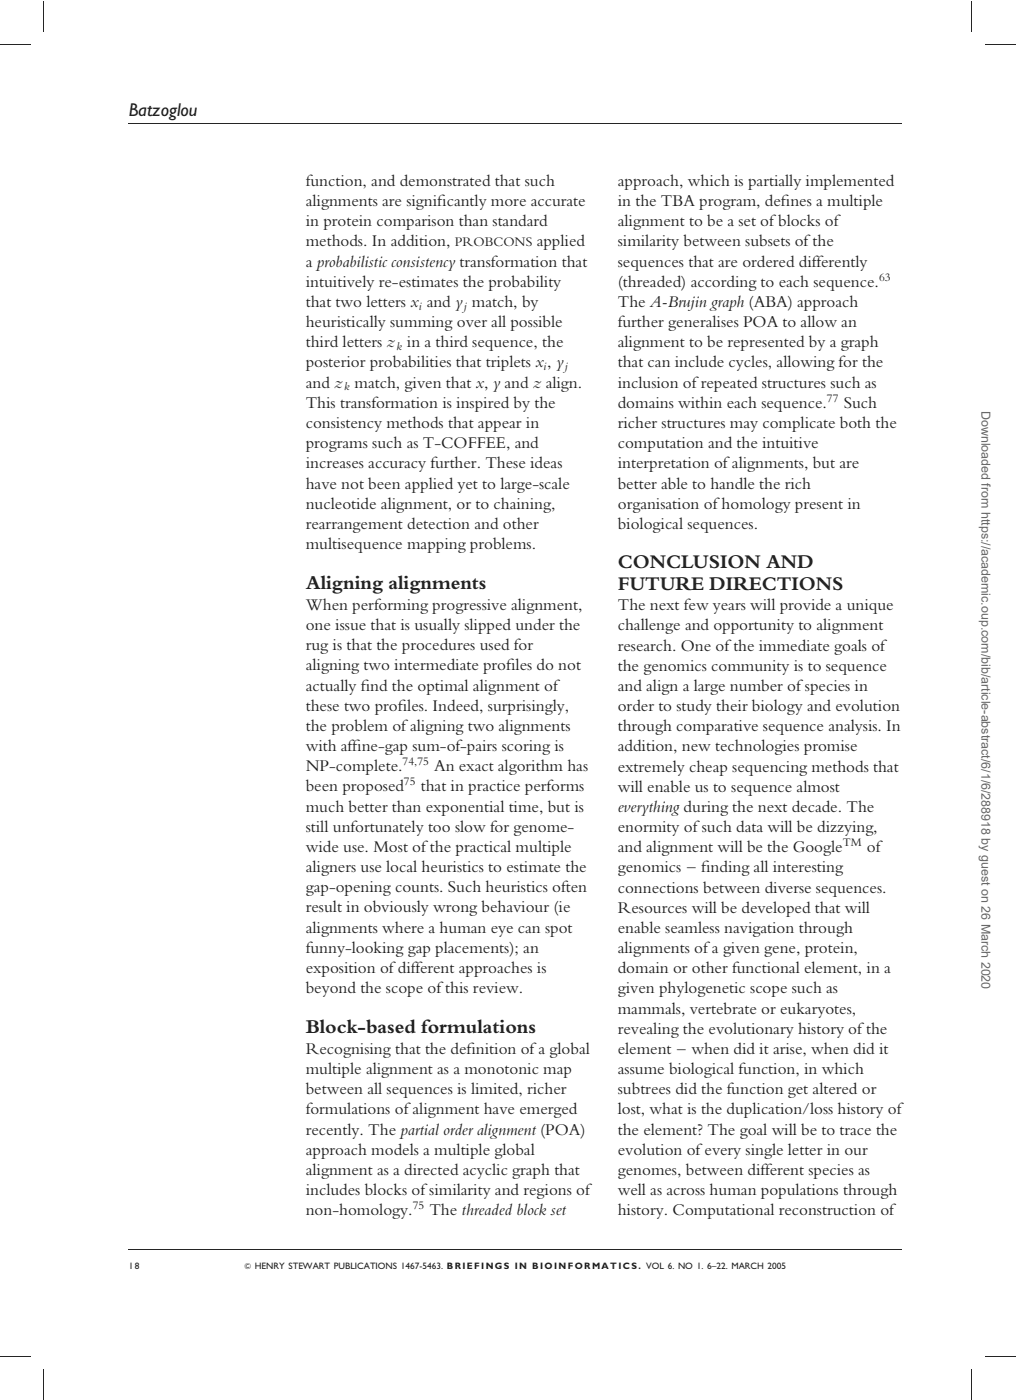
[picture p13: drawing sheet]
<svg xmlns="http://www.w3.org/2000/svg" width="230mm" height="317mm" viewBox="0 0 230 317" stroke-linecap="round" stroke-linejoin="round" font-family="sans-serif">
<defs><g id="words">
<g font-size="4.6" fill="#231f20">
<text x="139.9" y="128.7">CONCLUSION AND</text>
<text x="69.2" y="133.5">Aligning alignments</text>
<text x="139.9" y="133.6">FUTURE DIRECTIONS</text>
<text x="69.2" y="234.1">Block-based formulations</text>
</g>
<text font-size="4.2" fill="#231f20" x="29.2" y="26.3">Batzoglou</text>
<g font-size="3.9" fill="#231f20">
<text x="69.2" y="42.1">function, and demonstrated that such</text>
<text x="69.2" y="46.7">alignments are signif</text>
<text x="99" y="46.7">icantly more accurate</text>
<text x="139.9" y="42.1">approach, which is partially implemented</text>
<text x="139.9" y="46.7">in the TBA program, def</text>
<text x="176.8" y="46.7">ines a multiple</text>
<text x="69.2" y="51.3">in protein comparison than standard</text>
<text x="139.9" y="51.3">alignment to be a set ofblocks of</text>
<text x="69.2" y="55.8">methods. In addition,</text>
<text x="121.5" y="55.8">applied</text>
<text x="139.9" y="55.8">similarity between subsets ofthe</text>
<text x="69.2" y="60.4">a probabilistic consistency transformation that</text>
<text x="69.2" y="65">intuitively re-estimates the probability</text>
<text x="139.9" y="60.4">sequences that are ordered differently</text>
<text x="139.9" y="65">(threaded) according to each sequence.</text>
<text x="69.2" y="69.5">that two letters x and y match, by</text>
<text x="139.9" y="69.5">The A-Brujin graph (ABA) approach</text>
<text x="69.2" y="74.1">heuristically summing over all possible</text>
<text x="139.9" y="74.1">further generalises POA to allow an</text>
<text x="69.2" y="83.2">posterior probabilities that triplets x , y</text>
<text x="69.2" y="78.7">third letters z in a third sequence, the</text>
<text x="139.9" y="78.7">alignment to be represented by a graph</text>
<text x="139.9" y="83.2">that can include cycles, allowing for the</text>
<text x="69.2" y="87.8">and z match, given that x, y and z align.</text>
<text x="139.9" y="87.8">inclusion ofrepeated structures such as</text>
<text x="69.2" y="92.4">This transformation is inspired by the</text>
<text x="139.9" y="92.4">domains within each sequence.</text>
<text x="191" y="92.4">Such</text>
<text x="69.2" y="97">consistency methods that appear in</text>
<text x="69.2" y="101.5">programs such as T-COFFEE, and</text>
<text x="139.9" y="97">richer structures may complicate both the</text>
<text x="139.9" y="101.5">computation and the intuitive</text>
<text x="69.2" y="106.1">increases accuracy further. These ideas</text>
<text x="139.9" y="106.1">interpretation ofalignments, but are</text>
<text x="69.2" y="110.7">have not been applied yet to large-scale</text>
<text x="139.9" y="110.7">better able to handle the rich</text>
<text x="69.2" y="115.2">nucleotide alignment, or to chaining,</text>
<text x="69.2" y="119.8">rearrangement detection and other</text>
<text x="139.9" y="115.2">organisation ofhomology present in</text>
<text x="139.9" y="119.8">biological sequences.</text>
<text x="69.2" y="124.4">multisequence mapping problems.</text>
<text x="69.2" y="138.1">When performing progressive alignment,</text>
<text x="69.2" y="142.7">one issue that is usually slipped under the</text>
<text x="139.9" y="138.2">The next few years will provide a unique</text>
<text x="139.9" y="142.8">challenge and opportunity to alignment</text>
<text x="69.2" y="147.3">rug is that the procedures used for</text>
<text x="139.9" y="147.4">research. One ofthe immediate goals of</text>
<text x="69.2" y="151.9">aligning two intermediate prof</text>
<text x="114.6" y="151.9">iles do not</text>
<text x="139.9" y="151.9">the genomics community is to sequence</text>
<text x="69.2" y="156.4">actually f</text>
<text x="69.2" y="161">these two prof</text>
<text x="81.7" y="156.4">ind the optimal alignment of</text>
<text x="90.1" y="161">iles. Indeed, surprisingly,</text>
<text x="139.9" y="156.5">and align a large number ofspecies in</text>
<text x="139.9" y="161.1">order to study their biology and evolution</text>
<text x="69.2" y="165.6">the problem ofaligning two alignments</text>
<text x="139.9" y="165.6">through comparative sequence analysis. In</text>
<text x="69.2" y="170.1">with aff</text>
<text x="79.8" y="170.1">ine-gap sum-of-pairs scoring is</text>
<text x="139.9" y="170.2">addition, new technologies promise</text>
<text x="69.2" y="174.7">NP-complete.</text>
<text x="69.2" y="179.3">been proposed</text>
<text x="95.3" y="179.3">that in practice performs</text>
<text x="98.3" y="174.7">An exact algorithm has</text>
<text x="139.9" y="174.8">extremely cheap sequencing methods that</text>
<text x="139.9" y="179.3">will enable us to sequence almost</text>
<text x="69.2" y="183.8">much better than exponential time, but is</text>
<text x="139.9" y="183.9">everythingduring the next decade. The</text>
<text x="69.2" y="188.4">still unfortunately too slow for genome-</text>
<text x="139.9" y="188.5">enormity ofsuch data will be dizzying,</text>
<text x="69.2" y="193">wide use. Most ofthe practical multiple</text>
<text x="69.2" y="197.5">aligners use local heuristics to estimate the</text>
<text x="139.9" y="193">and alignment will be the Google</text>
<text x="139.9" y="197.6">genomics – f</text>
<text x="158.7" y="197.6">inding all interesting</text>
<text x="196.2" y="193">of</text>
<text x="69.2" y="202.1">gap-opening counts. Such heuristics often</text>
<text x="139.9" y="202.2">connections between diverse sequences.</text>
<text x="69.2" y="206.7">result in obviously wrong behaviour (ie</text>
<text x="139.9" y="206.8">Resources will be developed that will</text>
<text x="69.2" y="211.3">alignments where a human eye can spot</text>
<text x="69.2" y="215.8">funny-looking gap placements); an</text>
<text x="139.9" y="211.3">enable seamless navigation through</text>
<text x="139.9" y="215.9">alignments ofa given gene, protein,</text>
<text x="69.2" y="220.4">exposition ofdifferent approaches is</text>
<text x="139.9" y="220.5">domain or other functional element, in a</text>
<text x="69.2" y="225">beyond the scope ofthis review.</text>
<text x="139.9" y="225">given phylogenetic scope such as</text>
<text x="139.9" y="229.6">mammals, vertebrate or eukaryotes,</text>
<text x="69.2" y="238.7">Recognising that the def</text>
<text x="105.6" y="238.7">inition ofa global</text>
<text x="139.9" y="234.2">revealing the evolutionary history ofthe</text>
<text x="139.9" y="238.7">element – when did it arise, when did it</text>
<text x="69.2" y="243.3">multiple alignment as a monotonic map</text>
<text x="139.9" y="243.3">assume biological function, in which</text>
<text x="69.2" y="247.9">between all sequences is limited, richer</text>
<text x="139.9" y="247.9">subtrees did the function get altered or</text>
<text x="69.2" y="252.4">formulations ofalignment have emerged</text>
<text x="69.2" y="257">recently. The partial order alignment (POA)</text>
<text x="139.9" y="252.4">lost, what is the duplication/loss history of</text>
<text x="139.9" y="257">the element? The goal will be to trace the</text>
<text x="69.2" y="261.6">approach models a multiple global</text>
<text x="139.9" y="261.6">evolution ofevery single letter in our</text>
<text x="69.2" y="266.2">alignment as a directed acyclic graph that</text>
<text x="139.9" y="266.2">genomes, between different species as</text>
<text x="69.2" y="270.7">includes blocks ofsimilarity and regions of</text>
<text x="69.2" y="275.3">non-homology.</text>
<text x="97.2" y="275.3">The threaded block set</text>
<text x="139.9" y="270.7">well as across human populations through</text>
<text x="139.9" y="275.3">history. Computational reconstruction of</text>
</g>
<text font-size="3.1" fill="#231f20" x="103" y="55.8">PROBCONS</text>
<text font-size="2.8" fill="#666" x="222.2" y="93" transform="rotate(90 222.2 93)">Downloaded from https://academic.oup.com/bib/article-abstract/6/1/6/288918 by guest on 26 March 2020</text>
<g font-size="2.7" fill="#231f20">
<text x="199" y="63.6">63</text>
<text x="94.8" y="70.1">i</text>
<text x="105" y="70.1">j</text>
<text x="89.7" y="79.3">k</text>
<text x="123.1" y="83.8">i</text>
<text x="127.8" y="83.8">j</text>
<text x="77.9" y="88.4">k</text>
<text x="187.2" y="91">77</text>
<text x="91.1" y="173.3">74,75</text>
<text x="91.5" y="177.9">75</text>
<text x="190.8" y="191.6">TM</text>
<text x="93.4" y="273.9">75</text>
</g>
<g font-size="2.1" fill="#231f20">
<text x="29.2" y="287.4">18</text>
<text x="55.3" y="287.4">&amp; HENRY STEWART PUBLICATIONS 1467-5463. BRIEFINGS IN BIOINFORMATICS. VOL 6. NO 1. 6–22. MARCH 2005</text>
</g>
</g></defs>
<path d="M0 10.1h7M9.9 .1v7M220 .1v7M223 10.1h7M29.2 28h175M29.2 283h175M0 307.2h7M9.9 310.1v7M220 310.1v7M223 307.2h7" fill="none" stroke="#231f20" stroke-width=".23"/>
<use href="#words"/>
</svg>
